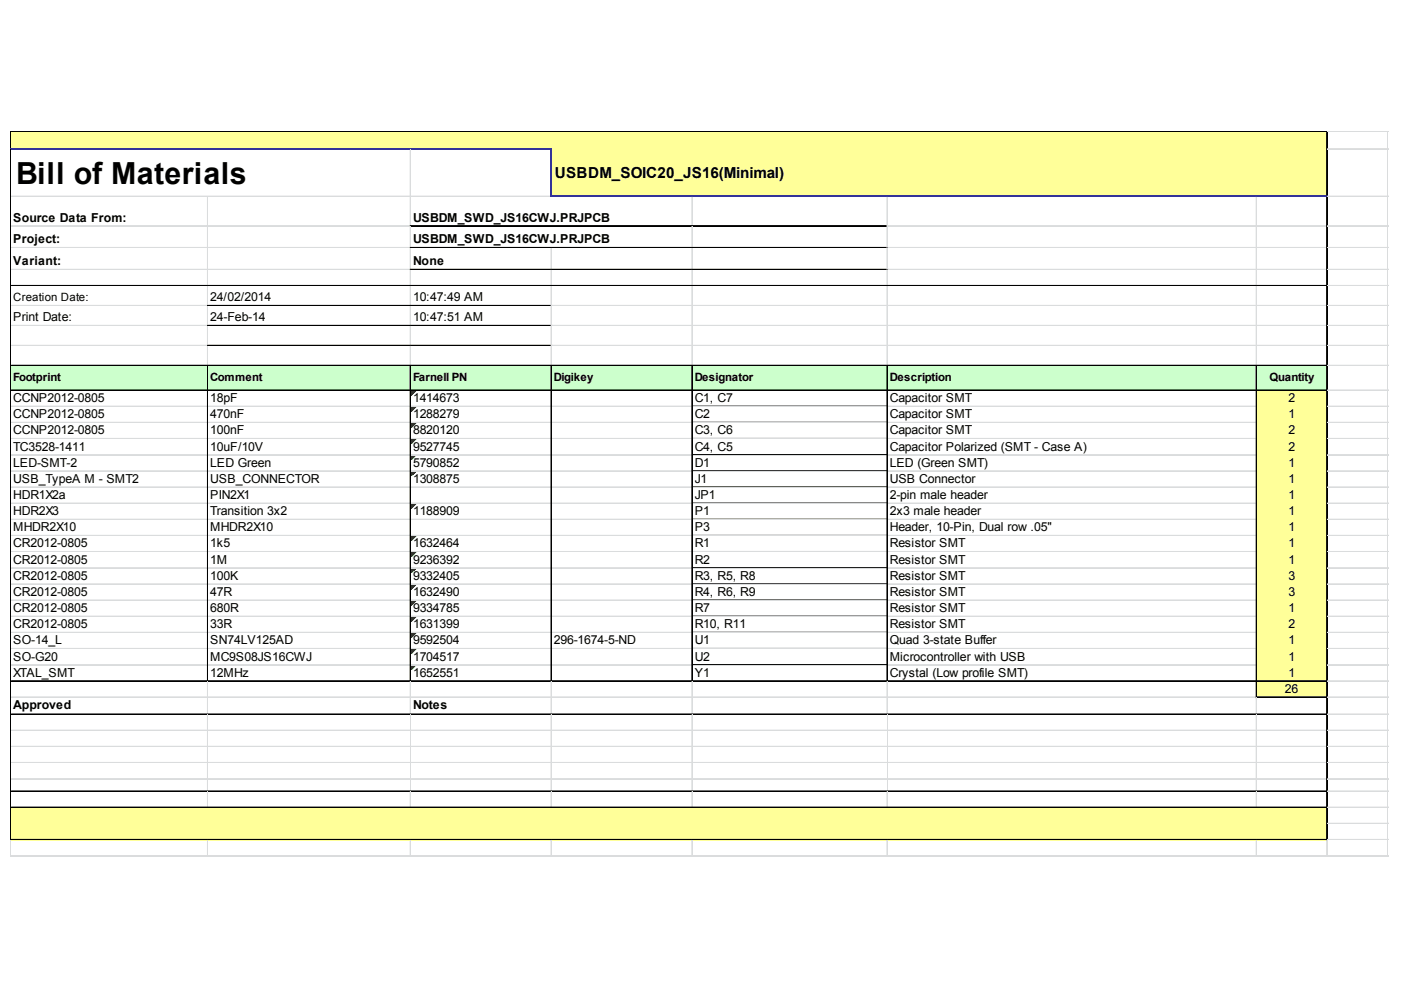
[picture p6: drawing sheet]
<svg xmlns="http://www.w3.org/2000/svg" width="297mm" height="210mm" viewBox="0 0 297 210" stroke-linecap="round" stroke-linejoin="round" font-family="sans-serif">
<defs><g id="words">
<text font-size="6.4" x="3.4" y="39">Bill of Materials</text>
<text font-size="3.2" x="117.6" y="37.6">USBDM_SOIC20_JS16(Minimal)</text>
<g font-size="2.6">
<text x="2.8" y="47">Source Data From:</text>
<text x="87.6" y="47">USBDM_SWD_JS16CWJ.PRJPCB</text>
<text x="2.8" y="51.6">Project:</text>
<text x="87.6" y="51.6">USBDM_SWD_JS16CWJ.PRJPCB</text>
<text x="2.8" y="56.2">Variant:</text>
<text x="87.6" y="56.2">None</text>
<text x="44.6" y="63.9">24/02/2014</text>
<text x="87.6" y="63.9">10:47:49 AM</text>
<text x="2.8" y="68.1">Print Date:</text>
<text x="44.6" y="68.1">24-Feb-14</text>
<text x="87.6" y="68.1">10:47:51 AM</text>
<text x="2.8" y="85.3">CCNP2012-0805</text>
<text x="2.8" y="88.7">CCNP2012-0805</text>
<text x="44.6" y="85.3">18pF</text>
<text x="44.6" y="88.7">470nF</text>
<text x="87.6" y="85.3">1414673</text>
<text x="87.6" y="88.7">1288279</text>
<text x="147.3" y="85.3">C1, C7</text>
<text x="147.3" y="88.7">C2</text>
<text x="188.7" y="85.3">Capacitor SMT</text>
<text x="188.7" y="88.7">Capacitor SMT</text>
<text x="273.2" y="85.3">2</text>
<text x="273.2" y="88.7">1</text>
<text x="2.8" y="92.1">CCNP2012-0805</text>
<text x="2.8" y="95.5">TC3528-1411</text>
<text x="44.6" y="92.1">100nF</text>
<text x="44.6" y="95.5">10uF/10V</text>
<text x="87.6" y="92.1">8820120</text>
<text x="87.6" y="95.5">9527745</text>
<text x="147.3" y="92.1">C3, C6</text>
<text x="147.3" y="95.5">C4, C5</text>
<text x="188.7" y="92.1">Capacitor SMT</text>
<text x="188.7" y="95.5">Capacitor Polarized (SMT - Case A)</text>
<text x="273.2" y="92.1">2</text>
<text x="273.2" y="95.5">2</text>
<text x="2.8" y="99">LED-SMT-2</text>
<text x="44.6" y="99">LED Green</text>
<text x="87.6" y="99">5790852</text>
<text x="147.3" y="99">D1</text>
<text x="188.7" y="99">LED (Green SMT)</text>
<text x="273.2" y="99">1</text>
<text x="2.8" y="102.4">USB_TypeA M - SMT2</text>
<text x="2.8" y="105.8">HDR1X2a</text>
<text x="44.6" y="102.4">USB_CONNECTOR</text>
<text x="44.6" y="105.8">PIN2X1</text>
<text x="87.6" y="102.4">1308875</text>
<text x="147.3" y="102.4">J1</text>
<text x="147.3" y="105.8">JP1</text>
<text x="188.7" y="102.4">USB Connector</text>
<text x="188.7" y="105.8">2-pin male header</text>
<text x="273.2" y="102.4">1</text>
<text x="273.2" y="105.8">1</text>
<text x="2.8" y="109.2">HDR2X3</text>
<text x="2.8" y="112.6">MHDR2X10</text>
<text x="44.6" y="109.2">Transition 3x2</text>
<text x="44.6" y="112.6">MHDR2X10</text>
<text x="87.6" y="109.2">1188909</text>
<text x="147.3" y="109.2">P1</text>
<text x="147.3" y="112.6">P3</text>
<text x="188.7" y="109.2">2x3 male header</text>
<text x="188.7" y="112.6">Header, 10-Pin, Dual row .05&quot;</text>
<text x="273.2" y="109.2">1</text>
<text x="273.2" y="112.6">1</text>
<text x="2.8" y="116.1">CR2012-0805</text>
<text x="2.8" y="119.5">CR2012-0805</text>
<text x="44.6" y="116.1">1k5</text>
<text x="44.6" y="119.5">1M</text>
<text x="87.6" y="116.1">1632464</text>
<text x="87.6" y="119.5">9236392</text>
<text x="147.3" y="116.1">R1</text>
<text x="147.3" y="119.5">R2</text>
<text x="188.7" y="116.1">Resistor SMT</text>
<text x="188.7" y="119.5">Resistor SMT</text>
<text x="273.2" y="116.1">1</text>
<text x="273.2" y="119.5">1</text>
<text x="2.8" y="122.9">CR2012-0805</text>
<text x="44.6" y="122.9">100K</text>
<text x="87.6" y="122.9">9332405</text>
<text x="147.3" y="122.9">R3, R5, R8</text>
<text x="188.7" y="122.9">Resistor SMT</text>
<text x="273.2" y="122.9">3</text>
<text x="2.8" y="126.3">CR2012-0805</text>
<text x="2.8" y="129.8">CR2012-0805</text>
<text x="44.6" y="126.3">47R</text>
<text x="44.6" y="129.8">680R</text>
<text x="87.6" y="126.3">1632490</text>
<text x="87.6" y="129.8">9334785</text>
<text x="147.3" y="126.3">R4, R6, R9</text>
<text x="147.3" y="129.8">R7</text>
<text x="188.7" y="126.3">Resistor SMT</text>
<text x="188.7" y="129.8">Resistor SMT</text>
<text x="273.2" y="126.3">3</text>
<text x="273.2" y="129.8">1</text>
<text x="2.8" y="133.2">CR2012-0805</text>
<text x="2.8" y="136.6">SO-14_L</text>
<text x="44.6" y="133.2">33R</text>
<text x="44.6" y="136.6">SN74LV125AD</text>
<text x="87.6" y="133.2">1631399</text>
<text x="87.6" y="136.6">9592504</text>
<text x="117.4" y="136.6">296-1674-5-ND</text>
<text x="147.3" y="133.2">R10, R11</text>
<text x="147.3" y="136.6">U1</text>
<text x="188.7" y="133.2">Resistor SMT</text>
<text x="188.7" y="136.6">Quad 3-state Buffer</text>
<text x="273.2" y="133.2">2</text>
<text x="273.2" y="136.6">1</text>
<text x="2.8" y="140">SO-G20</text>
<text x="2.8" y="143.5">XTAL_SMT</text>
<text x="44.6" y="140">MC9S08JS16CWJ</text>
<text x="44.6" y="143.5">12MHz</text>
<text x="87.6" y="140">1704517</text>
<text x="87.6" y="143.5">1652551</text>
<text x="147.3" y="140">U2</text>
<text x="147.3" y="143.5">Y1</text>
<text x="188.7" y="140">Microcontroller with USB</text>
<text x="188.7" y="143.5">Crystal (Low profile SMT)</text>
<text x="273.2" y="140">1</text>
<text x="273.2" y="143.5">1</text>
<text x="272.4" y="146.9">26</text>
<text x="2.8" y="150.3">Approved</text>
<text x="87.6" y="150.3">Notes</text>
</g>
<g font-size="2.4">
<text x="2.8" y="63.9">Creation Date:</text>
<text x="2.8" y="80.8">Footprint</text>
<text x="44.6" y="80.8">Comment</text>
<text x="87.6" y="80.8">Farnell PN</text>
<text x="117.4" y="80.8">Digikey</text>
<text x="147.3" y="80.8">Designator</text>
<text x="188.7" y="80.8">Description</text>
<text x="269.2" y="80.8">Quantity</text>
</g>
</g></defs>
<g fill="#ff9">
<path d="M2.4 28h279.1v3.7h-279.1z"/>
<path d="M116.8 31.5h164.7v10.3h-164.7z"/>
</g>
<path d="M2.4 77.4h279.1v5.5h-279.1z" fill="#cfc"/>
<path d="M266.3 82.7h15.2v3.6h-15.2z" fill="#ff9"/>
<path d="M87.2 82.9h1" fill="none" stroke="#008000" stroke-width=".21"/>
<path d="M87.2 82.9h1v.2h-1z" fill="#008000"/>
<path d="M87.2 83.1h.8" fill="none" stroke="#008000" stroke-width=".21"/>
<path d="M87.2 83.1h.8v.2h-.8z" fill="#008000"/>
<path d="M87.2 83.3h.6" fill="none" stroke="#008000" stroke-width=".21"/>
<path d="M87.2 83.3h.6v.2h-.6z" fill="#008000"/>
<path d="M87.2 83.5h.4" fill="none" stroke="#008000" stroke-width=".21"/>
<path d="M87.2 83.5h.4v.2h-.4z" fill="#008000"/>
<path d="M87.2 83.7h.2" fill="none" stroke="#008000" stroke-width=".21"/>
<path d="M87.2 83.7h.2v.2h-.2z" fill="#008000"/>
<path d="M266.3 86.1h15.2v3.6h-15.2z" fill="#ff9"/>
<path d="M87.2 86.3h1" fill="none" stroke="#008000" stroke-width=".21"/>
<path d="M87.2 86.3h1v.2h-1z" fill="#008000"/>
<path d="M87.2 86.5h.8" fill="none" stroke="#008000" stroke-width=".21"/>
<path d="M87.2 86.5h.8v.2h-.8z" fill="#008000"/>
<path d="M87.2 86.7h.6" fill="none" stroke="#008000" stroke-width=".21"/>
<path d="M87.2 86.7h.6v.2h-.6z" fill="#008000"/>
<path d="M87.2 86.9h.4" fill="none" stroke="#008000" stroke-width=".21"/>
<path d="M87.2 86.9h.4v.2h-.4z" fill="#008000"/>
<path d="M87.2 87.1h.2" fill="none" stroke="#008000" stroke-width=".21"/>
<path d="M87.2 87.1h.2v.2h-.2z" fill="#008000"/>
<path d="M266.3 89.5h15.2v3.7h-15.2z" fill="#ff9"/>
<path d="M87.2 89.7h1" fill="none" stroke="#008000" stroke-width=".21"/>
<path d="M87.2 89.7h1v.2h-1z" fill="#008000"/>
<path d="M87.2 89.9h.8" fill="none" stroke="#008000" stroke-width=".21"/>
<path d="M87.2 89.9h.8v.2h-.8z" fill="#008000"/>
<path d="M87.2 90.1h.6" fill="none" stroke="#008000" stroke-width=".21"/>
<path d="M87.2 90.1h.6v.2h-.6z" fill="#008000"/>
<path d="M87.2 90.3h.4" fill="none" stroke="#008000" stroke-width=".21"/>
<path d="M87.2 90.3h.4v.2h-.4z" fill="#008000"/>
<path d="M87.2 90.5h.2" fill="none" stroke="#008000" stroke-width=".21"/>
<path d="M87.2 90.5h.2v.2h-.2z" fill="#008000"/>
<path d="M266.3 93h15.2v3.6h-15.2z" fill="#ff9"/>
<path d="M87.2 93.2h1" fill="none" stroke="#008000" stroke-width=".21"/>
<path d="M87.2 93.2h1v.2h-1z" fill="#008000"/>
<path d="M87.2 93.4h.8" fill="none" stroke="#008000" stroke-width=".21"/>
<path d="M87.2 93.4h.8v.2h-.8z" fill="#008000"/>
<path d="M87.2 93.6h.6" fill="none" stroke="#008000" stroke-width=".21"/>
<path d="M87.2 93.6h.6v.2h-.6z" fill="#008000"/>
<path d="M87.2 93.8h.4" fill="none" stroke="#008000" stroke-width=".21"/>
<path d="M87.2 93.8h.4v.2h-.4z" fill="#008000"/>
<path d="M87.2 94h.2" fill="none" stroke="#008000" stroke-width=".21"/>
<path d="M87.2 94h.2v.2h-.2z" fill="#008000"/>
<path d="M266.3 96.4h15.2v3.6h-15.2z" fill="#ff9"/>
<path d="M87.2 96.6h1" fill="none" stroke="#008000" stroke-width=".21"/>
<path d="M87.2 96.6h1v.2h-1z" fill="#008000"/>
<path d="M87.2 96.8h.8" fill="none" stroke="#008000" stroke-width=".21"/>
<path d="M87.2 96.8h.8v.2h-.8z" fill="#008000"/>
<path d="M87.2 97h.6" fill="none" stroke="#008000" stroke-width=".21"/>
<path d="M87.2 97h.6v.2h-.6z" fill="#008000"/>
<path d="M87.2 97.2h.4" fill="none" stroke="#008000" stroke-width=".21"/>
<path d="M87.2 97.2h.4v.2h-.4z" fill="#008000"/>
<path d="M87.2 97.4h.2" fill="none" stroke="#008000" stroke-width=".21"/>
<path d="M87.2 97.4h.2v.2h-.2z" fill="#008000"/>
<path d="M266.3 99.8h15.2v3.6h-15.2z" fill="#ff9"/>
<path d="M87.2 100h1" fill="none" stroke="#008000" stroke-width=".21"/>
<path d="M87.2 100h1v.2h-1z" fill="#008000"/>
<path d="M87.2 100.2h.8" fill="none" stroke="#008000" stroke-width=".21"/>
<path d="M87.2 100.2h.8v.2h-.8z" fill="#008000"/>
<path d="M87.2 100.4h.6" fill="none" stroke="#008000" stroke-width=".21"/>
<path d="M87.2 100.4h.6v.2h-.6z" fill="#008000"/>
<path d="M87.2 100.6h.4" fill="none" stroke="#008000" stroke-width=".21"/>
<path d="M87.2 100.6h.4v.2h-.4z" fill="#008000"/>
<path d="M87.2 100.8h.2" fill="none" stroke="#008000" stroke-width=".21"/>
<path d="M87.2 100.8h.2v.2h-.2z" fill="#008000"/>
<path d="M266.3 103.2h15.2v7.1h-15.2z" fill="#ff9"/>
<path d="M87.2 106.9h1" fill="none" stroke="#008000" stroke-width=".21"/>
<path d="M87.2 106.9h1v.2h-1z" fill="#008000"/>
<path d="M87.2 107.1h.8" fill="none" stroke="#008000" stroke-width=".21"/>
<path d="M87.2 107.1h.8v.2h-.8z" fill="#008000"/>
<path d="M87.2 107.3h.6" fill="none" stroke="#008000" stroke-width=".21"/>
<path d="M87.2 107.3h.6v.2h-.6z" fill="#008000"/>
<path d="M87.2 107.5h.4" fill="none" stroke="#008000" stroke-width=".21"/>
<path d="M87.2 107.5h.4v.2h-.4z" fill="#008000"/>
<path d="M87.2 107.7h.2" fill="none" stroke="#008000" stroke-width=".21"/>
<path d="M87.2 107.7h.2v.2h-.2z" fill="#008000"/>
<path d="M266.3 110.1h15.2v7h-15.2z" fill="#ff9"/>
<path d="M87.2 113.7h1" fill="none" stroke="#008000" stroke-width=".21"/>
<path d="M87.2 113.7h1v.2h-1z" fill="#008000"/>
<path d="M87.2 113.9h.8" fill="none" stroke="#008000" stroke-width=".21"/>
<path d="M87.2 113.9h.8v.2h-.8z" fill="#008000"/>
<path d="M87.2 114.1h.6" fill="none" stroke="#008000" stroke-width=".21"/>
<path d="M87.2 114.1h.6v.2h-.6z" fill="#008000"/>
<path d="M87.2 114.3h.4" fill="none" stroke="#008000" stroke-width=".21"/>
<path d="M87.2 114.3h.4v.2h-.4z" fill="#008000"/>
<path d="M87.2 114.5h.2" fill="none" stroke="#008000" stroke-width=".21"/>
<path d="M87.2 114.5h.2v.2h-.2z" fill="#008000"/>
<path d="M266.3 116.9h15.2v3.7h-15.2z" fill="#ff9"/>
<path d="M87.2 117.1h1" fill="none" stroke="#008000" stroke-width=".21"/>
<path d="M87.2 117.1h1v.2h-1z" fill="#008000"/>
<path d="M87.2 117.3h.8" fill="none" stroke="#008000" stroke-width=".21"/>
<path d="M87.2 117.3h.8v.2h-.8z" fill="#008000"/>
<path d="M87.2 117.5h.6" fill="none" stroke="#008000" stroke-width=".21"/>
<path d="M87.2 117.5h.6v.2h-.6z" fill="#008000"/>
<path d="M87.2 117.7h.4" fill="none" stroke="#008000" stroke-width=".21"/>
<path d="M87.2 117.7h.4v.2h-.4z" fill="#008000"/>
<path d="M87.2 117.9h.2" fill="none" stroke="#008000" stroke-width=".21"/>
<path d="M87.2 117.9h.2v.2h-.2z" fill="#008000"/>
<path d="M266.3 120.4h15.2v3.6h-15.2z" fill="#ff9"/>
<path d="M87.2 120.6h1" fill="none" stroke="#008000" stroke-width=".21"/>
<path d="M87.2 120.6h1v.2h-1z" fill="#008000"/>
<path d="M87.2 120.8h.8" fill="none" stroke="#008000" stroke-width=".21"/>
<path d="M87.2 120.8h.8v.2h-.8z" fill="#008000"/>
<path d="M87.2 121h.6" fill="none" stroke="#008000" stroke-width=".21"/>
<path d="M87.2 121h.6v.2h-.6z" fill="#008000"/>
<path d="M87.2 121.2h.4" fill="none" stroke="#008000" stroke-width=".21"/>
<path d="M87.2 121.2h.4v.2h-.4z" fill="#008000"/>
<path d="M87.2 121.4h.2" fill="none" stroke="#008000" stroke-width=".21"/>
<path d="M87.2 121.4h.2v.2h-.2z" fill="#008000"/>
<path d="M266.3 123.8h15.2v3.6h-15.2z" fill="#ff9"/>
<path d="M87.2 124h1" fill="none" stroke="#008000" stroke-width=".21"/>
<path d="M87.2 124h1v.2h-1z" fill="#008000"/>
<path d="M87.2 124.2h.8" fill="none" stroke="#008000" stroke-width=".21"/>
<path d="M87.2 124.2h.8v.2h-.8z" fill="#008000"/>
<path d="M87.2 124.4h.6" fill="none" stroke="#008000" stroke-width=".21"/>
<path d="M87.2 124.4h.6v.2h-.6z" fill="#008000"/>
<path d="M87.2 124.6h.4" fill="none" stroke="#008000" stroke-width=".21"/>
<path d="M87.2 124.6h.4v.2h-.4z" fill="#008000"/>
<path d="M87.2 124.8h.2" fill="none" stroke="#008000" stroke-width=".21"/>
<path d="M87.2 124.8h.2v.2h-.2z" fill="#008000"/>
<path d="M266.3 127.2h15.2v3.6h-15.2z" fill="#ff9"/>
<path d="M87.2 127.4h1" fill="none" stroke="#008000" stroke-width=".21"/>
<path d="M87.2 127.4h1v.2h-1z" fill="#008000"/>
<path d="M87.2 127.6h.8" fill="none" stroke="#008000" stroke-width=".21"/>
<path d="M87.2 127.6h.8v.2h-.8z" fill="#008000"/>
<path d="M87.2 127.8h.6" fill="none" stroke="#008000" stroke-width=".21"/>
<path d="M87.2 127.8h.6v.2h-.6z" fill="#008000"/>
<path d="M87.2 128h.4" fill="none" stroke="#008000" stroke-width=".21"/>
<path d="M87.2 128h.4v.2h-.4z" fill="#008000"/>
<path d="M87.2 128.2h.2" fill="none" stroke="#008000" stroke-width=".21"/>
<path d="M87.2 128.2h.2v.2h-.2z" fill="#008000"/>
<path d="M266.3 130.6h15.2v3.7h-15.2z" fill="#ff9"/>
<path d="M87.2 130.8h1" fill="none" stroke="#008000" stroke-width=".21"/>
<path d="M87.2 130.8h1v.2h-1z" fill="#008000"/>
<path d="M87.2 131h.8" fill="none" stroke="#008000" stroke-width=".21"/>
<path d="M87.2 131h.8v.2h-.8z" fill="#008000"/>
<path d="M87.2 131.2h.6" fill="none" stroke="#008000" stroke-width=".21"/>
<path d="M87.2 131.2h.6v.2h-.6z" fill="#008000"/>
<path d="M87.2 131.4h.4" fill="none" stroke="#008000" stroke-width=".21"/>
<path d="M87.2 131.4h.4v.2h-.4z" fill="#008000"/>
<path d="M87.2 131.6h.2" fill="none" stroke="#008000" stroke-width=".21"/>
<path d="M87.2 131.6h.2v.2h-.2z" fill="#008000"/>
<path d="M266.3 134.1h15.2v3.6h-15.2z" fill="#ff9"/>
<path d="M87.2 134.3h1" fill="none" stroke="#008000" stroke-width=".21"/>
<path d="M87.2 134.3h1v.2h-1z" fill="#008000"/>
<path d="M87.2 134.5h.8" fill="none" stroke="#008000" stroke-width=".21"/>
<path d="M87.2 134.5h.8v.2h-.8z" fill="#008000"/>
<path d="M87.2 134.7h.6" fill="none" stroke="#008000" stroke-width=".21"/>
<path d="M87.2 134.7h.6v.2h-.6z" fill="#008000"/>
<path d="M87.2 134.9h.4" fill="none" stroke="#008000" stroke-width=".21"/>
<path d="M87.2 134.9h.4v.2h-.4z" fill="#008000"/>
<path d="M87.2 135.1h.2" fill="none" stroke="#008000" stroke-width=".21"/>
<path d="M87.2 135.1h.2v.2h-.2z" fill="#008000"/>
<path d="M266.3 137.5h15.2v3.6h-15.2z" fill="#ff9"/>
<path d="M87.2 137.7h1" fill="none" stroke="#008000" stroke-width=".21"/>
<path d="M87.2 137.7h1v.2h-1z" fill="#008000"/>
<path d="M87.2 137.9h.8" fill="none" stroke="#008000" stroke-width=".21"/>
<path d="M87.2 137.9h.8v.2h-.8z" fill="#008000"/>
<path d="M87.2 138.1h.6" fill="none" stroke="#008000" stroke-width=".21"/>
<path d="M87.2 138.1h.6v.2h-.6z" fill="#008000"/>
<path d="M87.2 138.3h.4" fill="none" stroke="#008000" stroke-width=".21"/>
<path d="M87.2 138.3h.4v.2h-.4z" fill="#008000"/>
<path d="M87.2 138.5h.2" fill="none" stroke="#008000" stroke-width=".21"/>
<path d="M87.2 138.5h.2v.2h-.2z" fill="#008000"/>
<path d="M266.3 140.9h15.2v3.6h-15.2z" fill="#ff9"/>
<path d="M87.2 141.1h1" fill="none" stroke="#008000" stroke-width=".21"/>
<path d="M87.2 141.1h1v.2h-1z" fill="#008000"/>
<path d="M87.2 141.3h.8" fill="none" stroke="#008000" stroke-width=".21"/>
<path d="M87.2 141.3h.8v.2h-.8z" fill="#008000"/>
<path d="M87.2 141.5h.6" fill="none" stroke="#008000" stroke-width=".21"/>
<path d="M87.2 141.5h.6v.2h-.6z" fill="#008000"/>
<path d="M87.2 141.7h.4" fill="none" stroke="#008000" stroke-width=".21"/>
<path d="M87.2 141.7h.4v.2h-.4z" fill="#008000"/>
<path d="M87.2 141.9h.2" fill="none" stroke="#008000" stroke-width=".21"/>
<path d="M87.2 141.9h.2v.2h-.2z" fill="#008000"/>
<g fill="#ff9">
<path d="M266.3 144.3h15.2v3.7h-15.2z"/>
<path d="M2.4 171.1h279.1v7.1h-279.1z"/>
</g>
<g fill="none" stroke="#000" stroke-width=".21">
<path d="M2.2 27.9v3.4M2.2 31.7v146.5M2.3 27.9v3.4M2.3 31.7v146.5M2.4 27.9h279.1M2.4 28h279.1M281.3 28.1v13.3M281.4 28.1v13.3M87 47.8h101.2M87 47.9h101.2M87 52.5h101.2M87 52.6h101.2"/>
<path d="M87 57.1h101.2M87 57.2h101.2M281.3 41.8v136.4M281.4 41.8v136.4M2.4 60.5h279.1M2.4 60.6h279.1M2.4 77.4h279.1M2.4 77.5h279.1M44 64.7h73M44 64.8h73M44 69h73M44 69.1h73"/>
<path d="M44 73.2h73M44 73.3h73M44 77.6v66.9M44.1 77.6v66.9M87 77.6v66.9M87.1 77.6v66.9M116.8 77.6v66.9M116.9 77.6v66.9M146.7 77.6v66.9M146.8 77.6v66.9M188 77.6v66.9M188.1 77.6v66.9"/>
<path d="M266.3 77.6v70.4M266.4 77.6v70.4M2.4 82.7h279.1M2.4 82.8h279.1M146.9 86.1h41.1M146.9 89.5h41.1M146.9 93h41.1M146.9 96.4h41.1M146.9 99.8h41.1M146.9 103.2h41.1M146.9 106.7h41.1M146.9 110.1h41.1"/>
<path d="M146.9 113.5h41.1M146.9 116.9h41.1M146.9 120.4h41.1M146.9 123.8h41.1M146.9 127.2h41.1M146.9 130.6h41.1M146.9 134.1h41.1M146.9 137.5h41.1M2.4 144.3h279.1M2.4 144.4h279.1M2.4 151.4h279.1M2.4 151.5h279.1"/>
<path d="M146.9 140.9h41.1M266.5 147.8h15M266.5 147.9h15M2.4 167.7h279.1M2.4 167.8h279.1M2.4 171.1h279.1M2.4 171.2h279.1M2.4 178h279.1M2.4 178.1h279.1"/>
</g>
<path d="M2.2 31.5h114.8M116.8 31.7v10.1M117 41.6h164.5" fill="none" stroke="#339" stroke-width=".4"/>
<g fill="none" stroke="#dadcdd" stroke-width=".21">
<path d="M87 31.7v16.1h-84.6M87.1 31.7v16.1M281.5 27.9h12.9M281.5 28h12.9M281.5 31.5h12.9M281.5 31.6h12.9M294.2 27.9v153.7M294.3 27.9v153.7M2.4 41.6h114.2M2.4 41.7h114.2M2.4 47.9h84.6M2.4 52.6h84.6"/>
<path d="M2.4 57.2h84.6M44 41.8v18.7M44.1 41.8v18.7M87 48v4.5h-84.6M87 52.7v4.4h-84.6M87 57.3v3.2M87.1 48v4.5M87.1 52.7v4.4M87.1 57.3v3.2M116.8 52.7v4.4M116.8 57.3v3.2M116.9 52.7v4.4"/>
<path d="M116.9 57.3v3.2M146.7 41.8v6M146.7 48v4.5M146.7 52.7v4.4M146.7 57.3v3.2M146.8 41.8v6M146.8 48v4.5M146.8 52.7v4.4M146.8 57.3v3.2M188 41.8v6M188 48v4.5M188 52.7v4.4"/>
<path d="M188 57.3v3.2M188.1 41.8v6M188.1 48v4.5M188.1 52.7v4.4M188.1 57.3v3.2M188.2 47.8h93.1M188.2 47.9h93.1M188.2 52.5h93.1M188.2 52.6h93.1M188.2 57.1h93.1M188.2 57.2h93.1M266.3 41.8v18.7"/>
<path d="M266.4 41.8v18.7M281.5 41.6h12.9M281.5 41.7h12.9M281.5 47.8h12.9M281.5 47.9h12.9M281.5 52.5h12.9M281.5 52.6h12.9M281.5 57.1h12.9M281.5 57.2h12.9M2.4 64.8h41.6M2.4 69.1h41.6M2.4 73.3h41.6"/>
<path d="M44 60.7v4h-41.6M44 65v4h-41.6M44 69.2v4h-41.6M44 73.4v4M44.1 60.7v4M44.1 65v4M44.1 69.2v4M44.1 73.4v4M87 60.7v4M87 65v4M87 69.2v4M87 73.4v4"/>
<path d="M87.1 60.7v4M87.1 65v4M87.1 69.2v4M87.1 73.4v4M116.8 60.7v4M116.8 65v4M116.8 69.2v4M116.8 73.4v4M116.9 60.7v4M116.9 65v4M116.9 69.2v4M116.9 73.4v4"/>
<path d="M117 64.7h164.3M117 64.8h164.3M117 69h164.3M117 69.1h164.3M117 73.2h164.3M117 73.3h164.3M146.7 60.7v16.7M146.8 60.7v16.7M188 60.7v16.7M188.1 60.7v16.7M266.3 60.7v16.7M266.4 60.7v16.7"/>
<path d="M281.5 64.7h12.9M281.5 64.8h12.9M281.5 69h12.9M281.5 69.1h12.9M281.5 73.2h12.9M281.5 73.3h12.9M281.5 60.5h12.9M281.5 60.6h12.9M281.5 77.4h12.9M281.5 77.5h12.9M2.4 86.1h41.6M2.4 86.2h41.6"/>
<path d="M2.4 89.5h41.6M2.4 89.6h41.6M2.4 93h41.6M2.4 93.1h41.6M2.4 96.4h41.6M2.4 96.5h41.6M2.4 99.8h41.6M2.4 99.9h41.6M44.2 86.1h42.8M44.2 86.2h42.8M44.2 89.5h42.8M44.2 89.6h42.8"/>
<path d="M44.2 93h42.8M44.2 93.1h42.8M44.2 96.4h42.8M44.2 96.5h42.8M44.2 99.8h42.8M44.2 99.9h42.8M87.2 86.1h29.6M87.2 86.2h29.6M87.2 89.5h29.6M87.2 89.6h29.6M87.2 93h29.6M87.2 93.1h29.6"/>
<path d="M87.2 96.4h29.6M87.2 96.5h29.6M87.2 99.8h29.6M87.2 99.9h29.6M117 86.1h29.7M117 86.2h29.7M117 89.5h29.7M117 89.6h29.7M117 93h29.7M117 93.1h29.7M117 96.4h29.7M117 96.5h29.7"/>
<path d="M117 99.8h29.7M117 99.9h29.7M146.9 86.2h41.1M146.9 89.6h41.1M146.9 93.1h41.1M146.9 96.5h41.1M146.9 99.9h41.1M188.2 86.1h78.1M188.2 86.2h78.1M188.2 89.5h78.1M188.2 89.6h78.1M188.2 93h78.1"/>
<path d="M188.2 93.1h78.1M188.2 96.4h78.1M188.2 96.5h78.1M188.2 99.8h78.1M188.2 99.9h78.1M281.5 86.1h12.9M281.5 86.2h12.9M281.5 89.5h12.9M281.5 89.6h12.9M281.5 93h12.9M281.5 93.1h12.9M281.5 96.4h12.9"/>
<path d="M281.5 96.5h12.9M281.5 99.8h12.9M281.5 99.9h12.9M281.5 82.7h12.9M281.5 82.8h12.9M2.4 103.2h41.6M2.4 103.3h41.6M2.4 106.7h41.6M2.4 106.8h41.6M2.4 110.1h41.6M2.4 110.2h41.6M2.4 113.5h41.6"/>
<path d="M2.4 113.6h41.6M2.4 116.9h41.6M2.4 117h41.6M44.2 103.2h42.8M44.2 103.3h42.8M44.2 106.7h42.8M44.2 106.8h42.8M44.2 110.1h42.8M44.2 110.2h42.8M44.2 113.5h42.8M44.2 113.6h42.8M44.2 116.9h42.8"/>
<path d="M44.2 117h42.8M87.2 103.2h29.6M87.2 103.3h29.6M87.2 106.7h29.6M87.2 106.8h29.6M87.2 110.1h29.6M87.2 110.2h29.6M87.2 113.5h29.6M87.2 113.6h29.6M87.2 116.9h29.6M87.2 117h29.6M117 103.2h29.7"/>
<path d="M117 103.3h29.7M117 106.7h29.7M117 106.8h29.7M117 110.1h29.7M117 110.2h29.7M117 113.5h29.7M117 113.6h29.7M117 116.9h29.7M117 117h29.7M146.9 103.3h41.1M146.9 106.8h41.1M146.9 110.2h41.1"/>
<path d="M146.9 113.6h41.1M146.9 117h41.1M188.2 103.2h78.1M188.2 103.3h78.1M188.2 106.7h78.1M188.2 106.8h78.1M188.2 110.1h78.1M188.2 110.2h78.1M188.2 113.5h78.1M188.2 113.6h78.1M188.2 116.9h78.1M188.2 117h78.1"/>
<path d="M281.5 103.2h12.9M281.5 103.3h12.9M281.5 106.7h12.9M281.5 106.8h12.9M281.5 110.1h12.9M281.5 110.2h12.9M281.5 113.5h12.9M281.5 113.6h12.9M281.5 116.9h12.9M281.5 117h12.9M2.4 120.4h41.6M2.4 120.5h41.6"/>
<path d="M2.4 123.8h41.6M2.4 123.9h41.6M2.4 127.2h41.6M2.4 127.3h41.6M2.4 130.6h41.6M2.4 130.7h41.6M2.4 134.1h41.6M2.4 134.2h41.6M2.4 137.5h41.6M2.4 137.6h41.6M44.2 120.4h42.8M44.2 120.5h42.8"/>
<path d="M44.2 123.8h42.8M44.2 123.9h42.8M44.2 127.2h42.8M44.2 127.3h42.8M44.2 130.6h42.8M44.2 130.7h42.8M44.2 134.1h42.8M44.2 134.2h42.8M44.2 137.5h42.8M44.2 137.6h42.8M87.2 120.4h29.6M87.2 120.5h29.6"/>
<path d="M87.2 123.8h29.6M87.2 123.9h29.6M87.2 127.2h29.6M87.2 127.3h29.6M87.2 130.6h29.6M87.2 130.7h29.6M87.2 134.1h29.6M87.2 134.2h29.6M87.2 137.5h29.6M87.2 137.6h29.6M117 120.4h29.7M117 120.5h29.7"/>
<path d="M117 123.8h29.7M117 123.9h29.7M117 127.2h29.7M117 127.3h29.7M117 130.6h29.7M117 130.7h29.7M117 134.1h29.7M117 134.2h29.7M117 137.5h29.7M117 137.6h29.7M146.9 120.5h41.1M146.9 123.9h41.1"/>
<path d="M146.9 127.3h41.1M146.9 130.7h41.1M146.9 134.2h41.1M146.9 137.6h41.1M188.2 120.4h78.1M188.2 120.5h78.1M188.2 123.8h78.1M188.2 123.9h78.1M188.2 127.2h78.1M188.2 127.3h78.1M188.2 130.6h78.1M188.2 130.7h78.1"/>
<path d="M188.2 134.1h78.1M188.2 134.2h78.1M188.2 137.5h78.1M188.2 137.6h78.1M281.5 120.4h12.9M281.5 120.5h12.9M281.5 123.8h12.9M281.5 123.9h12.9M281.5 127.2h12.9M281.5 127.3h12.9M281.5 130.6h12.9M281.5 130.7h12.9"/>
<path d="M281.5 134.1h12.9M281.5 134.2h12.9M281.5 137.5h12.9M281.5 137.6h12.9M2.4 140.9h41.6M2.4 141h41.6M2.4 147.8h263.9M2.4 147.9h263.9M2.4 154.8h84.6M2.4 154.9h84.6M2.4 158.2h84.6M2.4 158.3h84.6"/>
<path d="M44 144.5v6.9M44 151.6v16.1M44.1 144.5v6.9M44.1 151.6v16.1M44.2 140.9h42.8M44.2 141h42.8M87 144.5v6.9M87.1 144.5v6.9M87.1 151.6v16.1M87.2 140.9h29.6M87.2 141h29.6M87.2 154.8h100.8"/>
<path d="M87.2 154.9h100.8M87.2 158.2h100.8M87.2 158.3h100.8M116.8 144.5v6.9M116.8 151.6v16.1M116.9 144.5v6.9M116.9 151.6v16.1M117 140.9h29.7M117 141h29.7M146.7 144.5v6.9M146.7 151.6v16.1M146.8 144.5v6.9"/>
<path d="M146.8 151.6v16.1M146.9 141h41.1M188 144.5v6.9M188.1 144.5v6.9M188.1 151.6v16.1M188.2 140.9h78.1M188.2 141h78.1M188.2 154.8h93.1M188.2 154.9h93.1M188.2 158.2h93.1M188.2 158.3h93.1M266.3 148v3.4"/>
<path d="M266.3 151.6v16.1M266.4 148v3.4M266.4 151.6v16.1M281.5 140.9h12.9M281.5 141h12.9M281.5 147.8h12.9M281.5 147.9h12.9M281.5 154.8h12.9M281.5 154.9h12.9M281.5 158.2h12.9M281.5 158.3h12.9M281.5 144.3h12.9"/>
<path d="M281.5 144.4h12.9M281.5 151.4h12.9M281.5 151.5h12.9M2.2 178.2v3.4M2.3 178.2v3.4M2.4 161.7h84.6M2.4 161.8h84.6M2.4 165.1h84.6M2.4 165.2h84.6M44 167.9v3.2M44 178.2v3.4M44.1 167.9v3.2"/>
<path d="M44.1 178.2v3.4M87 167.9v3.2M87 178.2v3.4M87.1 167.9v3.2M87.1 178.2v3.4M87.2 161.7h100.8M87.2 161.8h100.8M87.2 165.1h100.8M87.2 165.2h100.8M116.8 167.9v3.2M116.8 178.2v3.4M116.9 167.9v3.2"/>
<path d="M116.9 178.2v3.4M146.7 167.9v3.2M146.7 178.2v3.4M146.8 167.9v3.2M146.8 178.2v3.4M188 167.9v3.2M188 178.2v3.4M188.1 167.9v3.2M188.1 178.2v3.4M188.2 161.7h93.1M188.2 161.8h93.1M188.2 165.1h93.1"/>
<path d="M188.2 165.2h93.1M266.3 167.9v3.2M266.3 178.2v3.4M266.4 167.9v3.2M266.4 178.2v3.4M281.3 178.2v3.4M281.4 178.2v3.4M281.5 161.7h12.9M281.5 161.8h12.9M281.5 165.1h12.9M281.5 165.2h12.9M281.5 167.7h12.9"/>
<path d="M281.5 167.8h12.9M281.5 171.1h12.9M281.5 171.2h12.9M281.5 174.5h12.9M281.5 174.6h12.9M281.5 178h12.9M281.5 178.1h12.9M2.2 181.4h292.2M2.2 181.5h292.2"/>
</g>
<use href="#words"/>
</svg>
